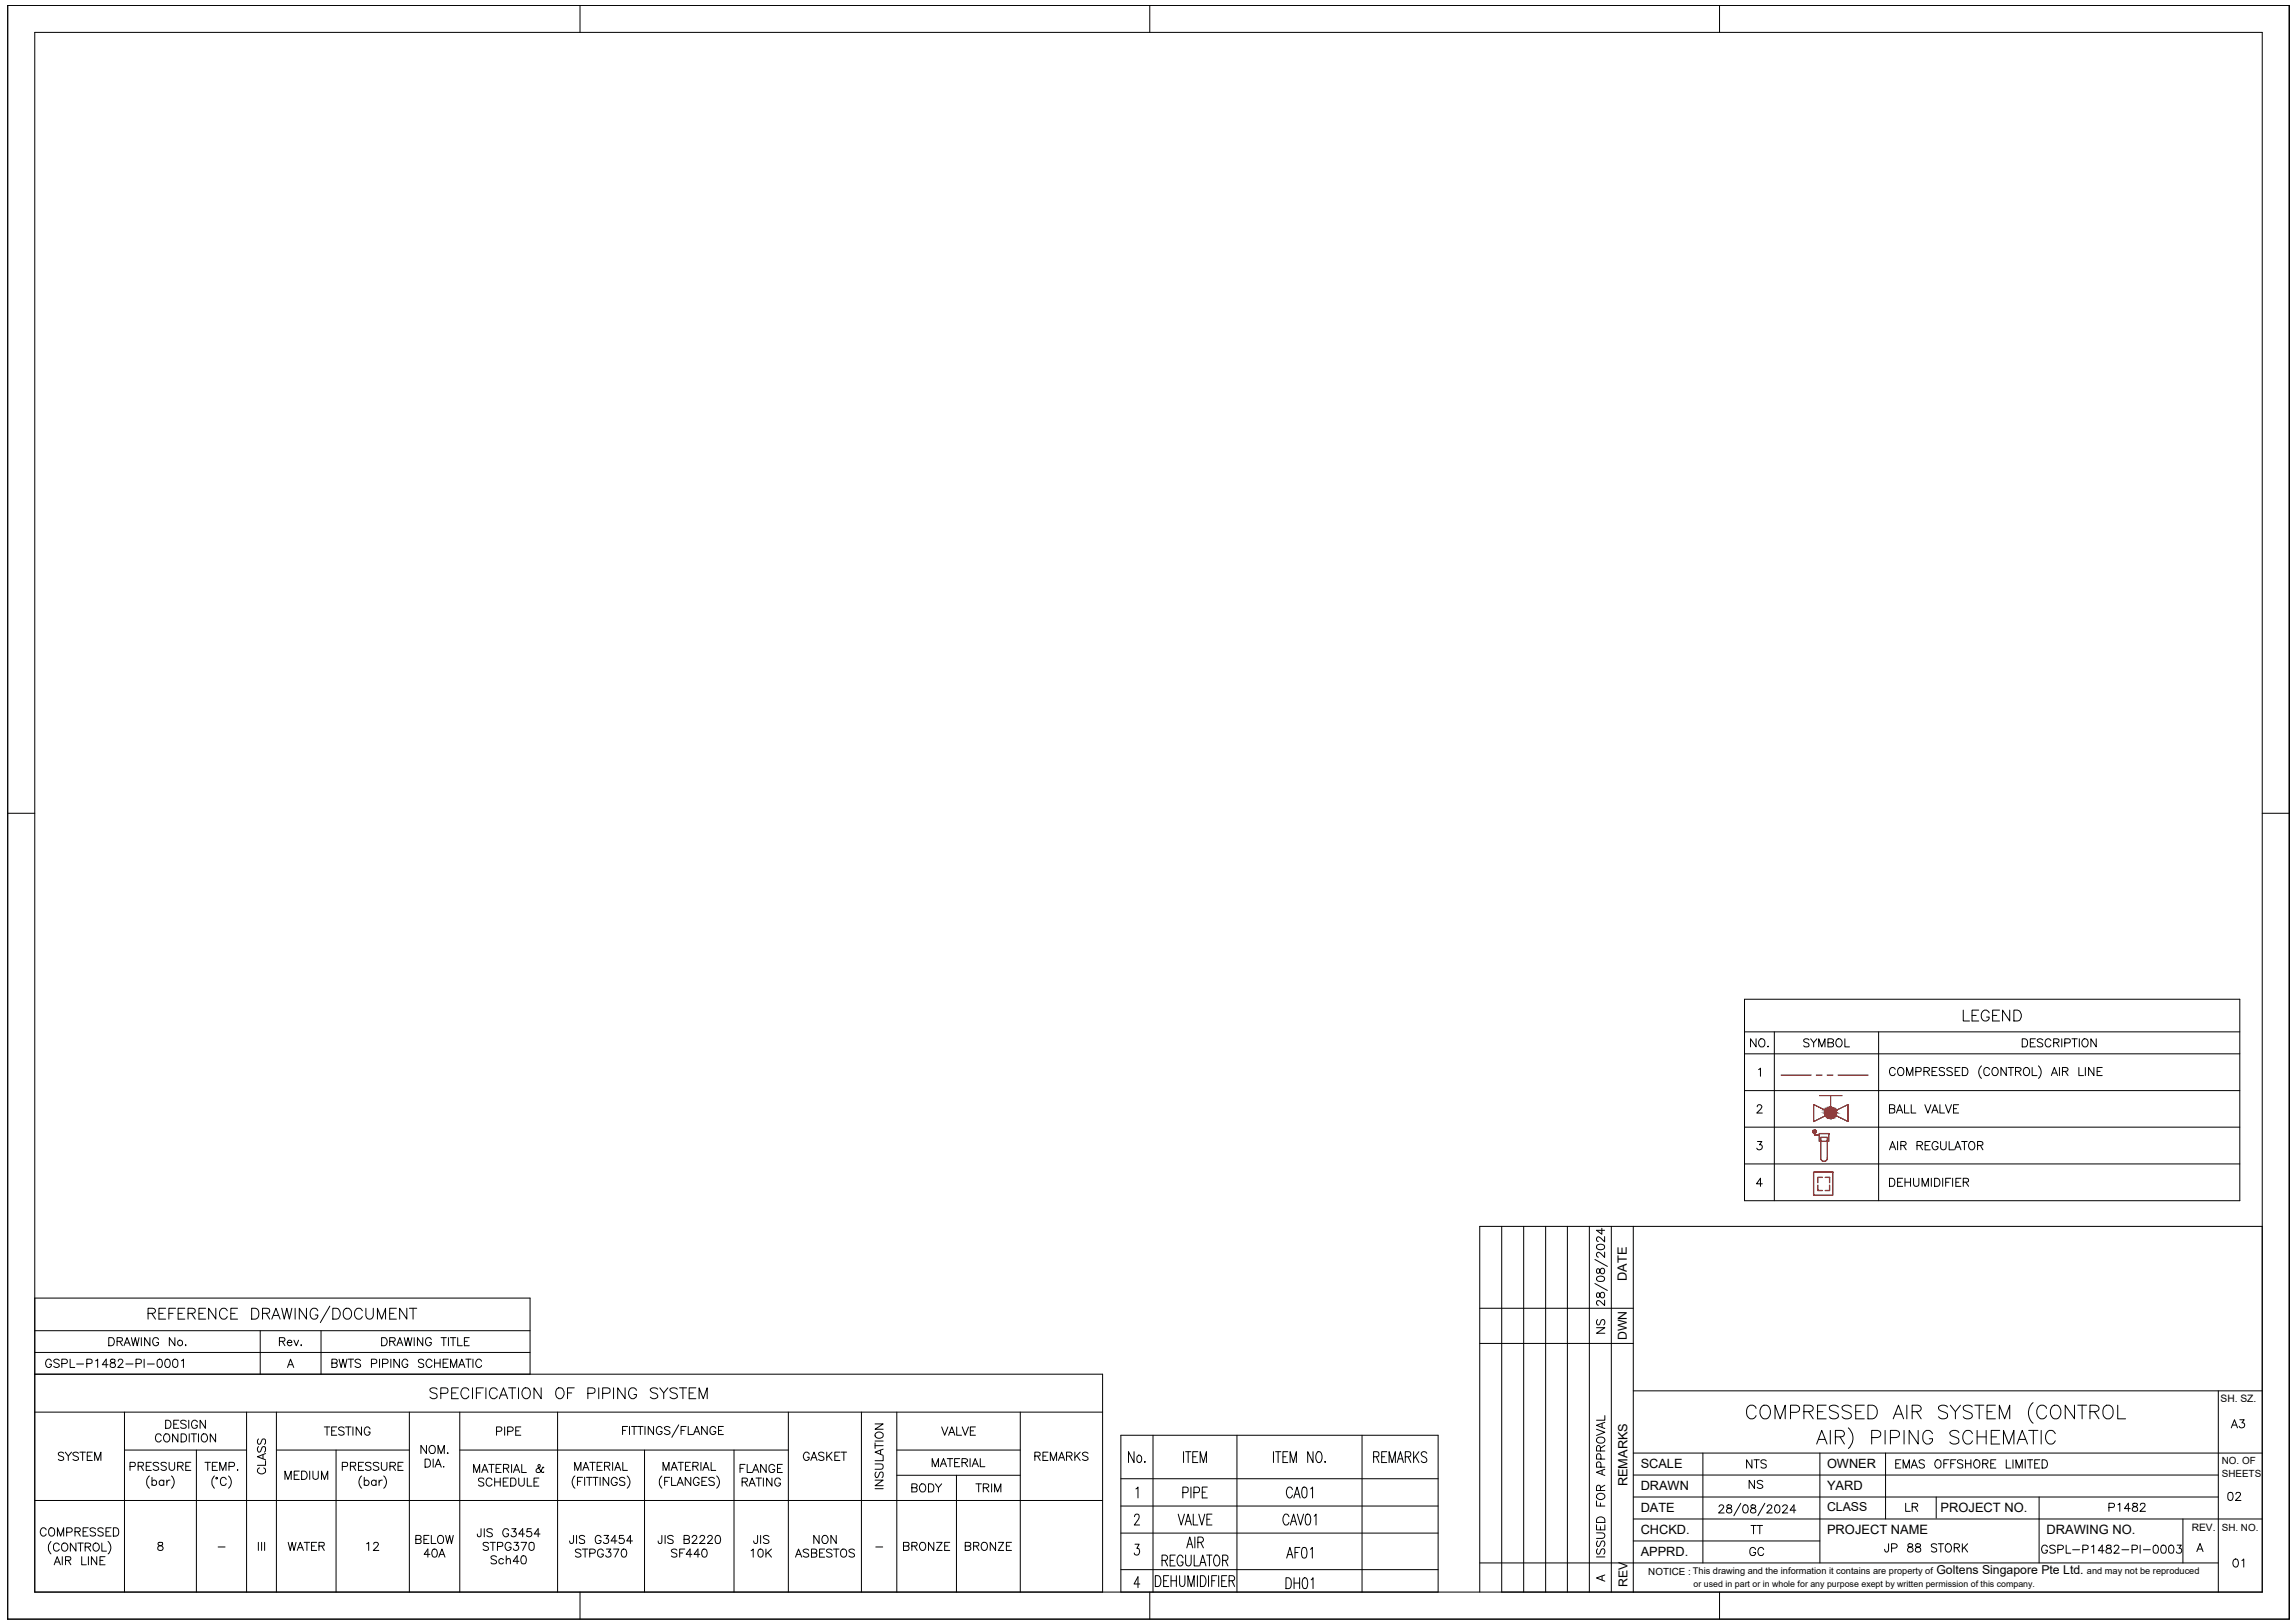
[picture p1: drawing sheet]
<svg xmlns="http://www.w3.org/2000/svg" width="420mm" height="297mm" viewBox="0 0 420 297" stroke-linecap="round" stroke-linejoin="round" font-family="sans-serif">
<defs><g id="words">
<text font-size="4.4" x="392.6" y="289.6" transform="rotate(-90 392.6 289.6)">SYSTEM</text>
<g font-size="2.4">
<text x="334.5" y="272.7">YARD</text>
<text x="334.5" y="280.8">PROJECT NAME</text>
<text x="355.3" y="276.6">PROJECT NO.</text>
<text x="374.7" y="280.8">DRAWING NO.</text>
</g>
<g font-size="2.3">
<text x="297.8" y="234.4" transform="rotate(-90 297.8 234.4)">DATE</text>
<text x="300.4" y="268.6">SCALE</text>
<text x="334.5" y="268.6">OWNER</text>
<text x="298" y="272" transform="rotate(-90 298 272)">REMARKS</text>
<text x="300.4" y="272.6">DRAWN</text>
<text x="300.4" y="280.7">CHCKD.</text>
<text x="300.4" y="276.6">DATE</text>
<text x="300.4" y="284.7">APPRD.</text>
</g>
<g font-size="2.2">
<text x="297.8" y="245.2" transform="rotate(-90 297.8 245.2)">DWN</text>
<text x="334.5" y="276.6">CLASS</text>
<text x="298" y="290.4" transform="rotate(-90 298 290.4)">REV</text>
<text x="354.5" y="288.1">Goltens Singapore Pte Ltd.</text>
</g>
<g font-size="1.9">
<text x="406.5" y="256.7">SH. SZ.</text>
<text x="401.2" y="280.2">REV.</text>
</g>
<g font-size="1.8">
<text x="406.8" y="268">NO. OF</text>
<text x="406.8" y="270.3">SHEETS</text>
<text x="406.8" y="280.1">SH. NO.</text>
<text x="301.8" y="288.2">NOTICE : This drawing and the information it contains are property of</text>
</g>
<text font-size="1.7" x="382.1" y="288.1">and may not be reproduced</text>
<text font-size="1.6" x="310.1" y="290.4">or used in part or in whole for any purpose exept by written permission of this company.</text>
</g></defs>
<!-- layer: TEXT -->
<g fill="none" stroke="#000" stroke-width=".18">
<path d="M292 234.9l2.3 1.3M292 230.5l2.3 1.3M292.4 236.7a.47 .47 0 0 0 .2 .7h.2l.1-.5a.45 .45 0 0 1 .6-.4 .45 .45 0 0 1 .3 .7l-.2 .2a.57 .57 0 0 1-.6 0 .57 .57 0 0 1-.2-.6l-.2-.2zM292.4 233.8a.93 .93 0 0 1 1.4 .2v.1a.85 .85 0 0 1-1.5 0zM292.4 232.3a.47 .47 0 0 0 .2 .7h.2l.1-.5a.45 .45 0 0 1 .6-.4 .45 .45 0 0 1 .3 .6l-.2 .3a.57 .57 0 0 1-.6 0 .57 .57 0 0 1-.2-.6l-.2-.2zM292.4 227.9a.93 .93 0 0 1 1.4 .2v.2a.85 .85 0 0 1-1.5 0zM293.3 224.8v1.1l-1-.7h1.5M293.8 238v.9l-1-.8h-.4l-.1 .5 .3 .3M293.8 229.2v.9l-.8-.7a.44 .44 0 0 0-.6-.1l-.1 .5 .3 .3M293.8 226.3v1l-.8-.7a.44 .44 0 0 0-.6-.2l-.1 .5 .1 .3h.2M292.3 243h1.5l-1.5 1h1.5M292.5 241.5a.54 .54 0 0 0-.2 .6 .54 .54 0 0 0 .4 .4l.2-.1 .2-.8 .5-.1a.63 .63 0 0 1 0 1"/>
<path d="M293.8 259.1v.8h-1.5M321.5 257.8a.89 .89 0 0 0-1-.6 .89 .89 0 0 0-.7 .9 1.15 1.15 0 0 0 1.1 1.6l.6-.6M322.5 257.5a.92 .92 0 0 1 1-.3 .92 .92 0 0 1 .6 .9 1.19 1.19 0 0 1-1.2 1.6 1.45 1.45 0 0 1-.4-2.2zM325 259.7v-2.5l.9 2.5 .9-2.5v2.5M327.8 258.5h1.1a.66 .66 0 0 0 .6-.7 .66 .66 0 0 0-.6-.6h-1.1v2.5M330.3 258.4h1.1a.65 .65 0 0 0 .5-.8l-.2-.3-.3-.1h-1.1v2.5M331.1 258.4l.8 1.3M332.8 258.4h.9M334.3 257.2h-1.5v2.5h1.5M336.6 257.5a1.12 1.12 0 0 0-1.7 0 .55 .55 0 0 0 .5 .7 1.35 1.35 0 0 1 1.2 .8v.3a1.04 1.04 0 0 1-1.7 0M338.9 257.5a1.16 1.16 0 0 0-1.7 0 .6 .6 0 0 0 .5 .7 1.35 1.35 0 0 1 1.2 .8v.3a1.08 1.08 0 0 1-1.7 0M339.7 258.4h1"/>
<path d="M341.3 257.2h-1.6v2.5h1.6M342 257.2h.8a1.32 1.32 0 0 1 .9 1.2 1.32 1.32 0 0 1-.9 1.3h-.8zM346.6 259.7l1-2.5 .9 2.5M347 258.8h1.2M349.1 257.2v2.5M350.1 258.4h1a.65 .65 0 0 0 .6-.8l-.2-.3-.4-.1h-1v2.5M350.9 258.4l.8 1.3M356.5 257.5a1.12 1.12 0 0 0-1.6 0 .62 .62 0 0 0 .5 .7l.9 .4a.59 .59 0 0 1 0 .9 1.11 1.11 0 0 1-1.4-.2M357.1 257.2l.9 1.2v1.3M358.9 257.2l-.9 1.2M361.1 257.5a1.12 1.12 0 0 0-1.7 0 .55 .55 0 0 0 .5 .7 1.35 1.35 0 0 1 1.2 .8v.3a1.04 1.04 0 0 1-1.7 0M361.5 257.2h1.7"/>
<path d="M362.3 257.2v2.5M363.8 258.4h.9M365.3 257.2h-1.5v2.5h1.5M366 259.7v-2.5l1 2.5 .9-2.5v2.5M372.2 256.7a2.5 2.5 0 0 0 0 3.8M374.7 257.8a.91 .91 0 0 0-1.1-.6 .91 .91 0 0 0-.7 .9 1.19 1.19 0 0 0 1.2 1.6l.6-.6M375.6 257.5a.92 .92 0 0 1 1.1-.3 .92 .92 0 0 1 .6 .9 1.19 1.19 0 0 1-1.2 1.6 1.45 1.45 0 0 1-.5-2.2zM379.8 257.2v2.5l-1.7-2.5v2.5M380.4 257.2h1.6M381.2 257.2v2.5M382.6 258.4h1.1a.65 .65 0 0 0 .6-.8l-.3-.3-.3-.1h-1.1v2.5M383.4 258.4l.9 1.3"/>
<path d="M385.2 257.5l.5-.3a1.27 1.27 0 0 1 1.2 .7 1.27 1.27 0 0 1-.3 1.4l-.4 .4a1.29 1.29 0 0 1-1.2-.8 1.29 1.29 0 0 1 .2-1.4zM387.7 257.2v2.5h1.4M410.1 259.8h.8l-.5 .6a.47 .47 0 0 1 .6 .4 .47 .47 0 0 1-.5 .5 .42 .42 0 0 1-.6-.3M292.3 279.1v.9h1.5v-.9M292.3 274.7v.9h1.5M292.3 261.6l1.5 .5-1.5 .6M292.4 277.9a.84 .84 0 0 1 1.4 .2v.5h-1.5zM292.4 263.3a.82 .82 0 0 1 .8-.3 .82 .82 0 0 1 .6 .7 .81 .81 0 0 1-.8 .4 .81 .81 0 0 1-.7-.7zM292.5 273.4a.82 .82 0 0 1 1.3 .6 .8 .8 0 0 1-.9 .5 .8 .8 0 0 1-.6-.8zM293 272.8l-.1-.9h-.4l-.2 .3v.6h1.5M293 265.6l-.1-.9-.3-.2-.3 .4v.7h1.5M293 275.1v.5"/>
<path d="M293 279.4v.6M293.1 268.5l-.1-.8-.2-.2-.4 .2-.1 .8h1.5M293.1 267l-.1-.8-.2-.1h-.3l-.2 .3v.6h1.5M293.3 260.5v.7M293.3 269.1v.7M293.8 268.9l-1.5 .6 1.5 .5M293.8 260.3l-1.5 .6 1.5 .6M293.8 271.8l-.8 .5M293.8 264.5l-.8 .5M314.7 275.8a.43 .43 0 0 1 .4-.4 .43 .43 0 0 1 .5 .3l-.2 .5-.8 .7h1.1M316.2 275.5v.4l.4 .2a.43 .43 0 0 1 .5 .3 .43 .43 0 0 1-.4 .5h-.3a.43 .43 0 0 1-.3-.5 .43 .43 0 0 1 .4-.3l.4-.2 .1-.3a.58 .58 0 0 0-.8-.1zM318.7 275.1l-1.3 2.3"/>
<path d="M319.2 275.5a.47 .47 0 0 1 .8 .2 .69 .69 0 0 1 0 .8 .69 .69 0 0 1-.8 .3 1.1 1.1 0 0 1 0-1.3zM320.6 279.2h.9M320.6 275.5v.4l.4 .2a.43 .43 0 0 1 .5 .3 .43 .43 0 0 1-.4 .5h-.3a.43 .43 0 0 1-.3-.5 .43 .43 0 0 1 .4-.3l.4-.2 .1-.3a.58 .58 0 0 0-.8-.1zM320.7 267.2v1.5l-.9-1.5v1.5M321 279.2v1.5M321.1 267.2h1M321.2 270.9v1.5l-1-1.5v1.5M321.6 267.2v1.5M321.7 279.2h1M322.2 279.2v1.5M322.7 271.1a.59 .59 0 0 0-1 .2l.1 .2 .6 .2 .3 .3a.57 .57 0 0 1-.4 .4 .57 .57 0 0 1-.6-.2M323.1 275.1l-1.3 2.3"/>
<path d="M323.4 267.4a.54 .54 0 0 0-.6-.3 .54 .54 0 0 0-.4 .4l.1 .3 .7 .2 .2 .5a.63 .63 0 0 1-1 0M323.5 275.8l.2-.3 .4-.1 .2 .1 .1 .3-1 1.1h1.1M325.1 275.5a.48 .48 0 0 1 .7 .2l.1 .4a.61 .61 0 0 1-.6 .8 .93 .93 0 0 1-.2-1.4zM326.4 275.8l.3-.4 .5 .1v.5l-.9 .9h1M328.8 276.4h-1.1l.7-1v1.5M332.6 264.3l.9-2.5 1 2.5M332.9 263.4h1.2M335.1 261.8v2.5M336 263h1.1l.4-.2a.59 .59 0 0 0 0-.9l-.4-.1h-1.1v2.5M336.9 263l.8 1.3M338.4 261.3a2.5 2.5 0 0 1 0 3.8M342.7 263.1h1a.66 .66 0 0 0 .6-.7 .66 .66 0 0 0-.6-.6h-1v2.5"/>
<path d="M345.1 261.8v2.5M346.1 263.1h1a.66 .66 0 0 0 .7-.7 .66 .66 0 0 0-.7-.6h-1v2.5M347.1 267.9h.5M348 267.2h-.9v1.5h.9M348.4 268.7v-1.5l.6 1.5 .6-1.5v1.5M348.6 261.8v2.5M348.9 275.1v1.5h.8M349.9 268.7l.5-1.5 .6 1.5M350.1 275.8h.8l.2-.4-.2-.2-.8-.1v1.5M350.1 268.2h.7M350.6 275.8l.5 .8M351.2 261.8v2.5l-1.7-2.5v2.5"/>
<path d="M352.3 267.4a.54 .54 0 0 0-.5-.3 .54 .54 0 0 0-.5 .4l.2 .3 .7 .2 .1 .5a.63 .63 0 0 1-1 0M353.8 262.4a.92 .92 0 0 0-1.1-.6 .92 .92 0 0 0-.7 1 1.07 1.07 0 0 0 .2 1.1 1.07 1.07 0 0 0 1.2 .3l.4-.5v-.4h-.6M354.4 267.4a.61 .61 0 0 1 .8-.1 .61 .61 0 0 1 .2 .8 .57 .57 0 0 1-.6 .6 .57 .57 0 0 1-.6-.6zM355.9 267.9h.5M356.8 267.2h-.9v1.5M357.1 267.9h.6M358.1 267.2h-1v1.5M358.6 262.2a.92 .92 0 0 0-.9-.4 .92 .92 0 0 0-.7 .6l.2 .4 1.2 .4a.59 .59 0 0 1 0 1 1.11 1.11 0 0 1-1.4-.3M359.3 267.4a.54 .54 0 0 0-.5-.3 .54 .54 0 0 0-.4 .4l.1 .3 .7 .2 .1 .5a.63 .63 0 0 1-.9 0M359.8 267.9h1M359.8 267.2v1.5M360.8 267.2v1.5"/>
<path d="M361.1 262.4a.92 .92 0 0 0-1-.6 .92 .92 0 0 0-.8 1 1.18 1.18 0 0 0 1.2 1.5l.6-.6M361.5 267.4a.61 .61 0 0 1 .8-.1 .61 .61 0 0 1 .2 .8 .57 .57 0 0 1-.6 .6 .57 .57 0 0 1-.6-.6zM362 261.8v2.5M362 263h1.6M363 267.9l.9-.1v-.5l-.3-.1h-.6v1.5M363.5 267.9l.5 .8M363.6 261.8v2.5M364.5 267.9h.5M364.5 263h1M365.4 267.2h-.9v1.5h.9M366.1 261.8h-1.6v2.5h1.6M366.8 264.3v-2.5l1 2.5 .9-2.5v2.5"/>
<path d="M367.3 267.2v1.5h.8M368.5 267.2v1.5M369.1 268.7v-1.5l.6 1.5 .5-1.5v1.5M369.3 264.3l.9-2.5 1 2.5M369.6 263.4h1.2M370.8 267.2v1.5M371.2 267.2h.9M371.4 261.8h1.7M371.7 267.2v1.5M372.3 261.8v2.5M372.5 267.9h.6M373.4 267.2h-.9v1.5h.9"/>
<path d="M373.7 261.8v2.5M373.9 267.2a.79 .79 0 0 1 1 .7 .79 .79 0 0 1-1 .8zM376.3 262.4a.92 .92 0 0 0-1.1-.6 .92 .92 0 0 0-.7 1 1.18 1.18 0 0 0 1.2 1.5l.6-.6M386.1 275.9h.6a.38 .38 0 0 0 .4-.4 .38 .38 0 0 0-.4-.4h-.6v1.5M387.7 275.4l.4-.3v1.5M390 276.1h-1.1l.8-1v1.5M390.5 275.2v.4l.4 .2a.43 .43 0 0 1 .5 .3 .43 .43 0 0 1-.4 .5h-.3a.43 .43 0 0 1-.3-.5 .43 .43 0 0 1 .4-.3l.4-.2 .1-.3a.64 .64 0 0 0-.8-.1zM391.9 275.5l.1-.3 .1-.1 .5 .1 .1 .2v.3l-.9 .9h1M408.1 273.2a.51 .51 0 0 1 .6 .2 .7 .7 0 0 1 .1 .8 .7 .7 0 0 1-.7 .3l-.2-.5v-.6zM408.5 261.3l.6-1.5 .5 1.5M408.7 260.8h.7M409.3 273.5a.44 .44 0 0 1 .4-.4 .44 .44 0 0 1 .5 .3l-.2 .5-.7 .7h1"/>
<path d="M292.3 280.5h1a.51 .51 0 0 1 .5 .6 .51 .51 0 0 1-.5 .5h-1M292.3 284.9h1.5M292.5 283.5a.54 .54 0 0 0-.2 .5 .54 .54 0 0 0 .4 .4l.2-.1 .2-.7 .5-.1a.63 .63 0 0 1 0 .9M292.5 282a.58 .58 0 0 0-.2 .6 .58 .58 0 0 0 .4 .4l.6-1a.56 .56 0 0 1 .5 .4 .56 .56 0 0 1-.2 .6M293.3 288.5v.7M293.8 288.2l-1.5 .6 1.5 .6M321.4 283.6a.54 .54 0 0 0-.6-.4 .54 .54 0 0 0-.4 .6v.3a.53 .53 0 0 0 .5 .6 .53 .53 0 0 0 .5-.6h-.4M322.9 283.6a.54 .54 0 0 0-.6-.4 .54 .54 0 0 0-.5 .6v.3a.55 .55 0 0 0 .5 .6 .55 .55 0 0 0 .6-.3M345.8 282.5v1.2l-.2 .3h-.4l-.2-.5M346.3 283.3h.8l.2-.5-.4-.3h-.6v1.6M349.3 282.6v.4l.2 .1a.53 .53 0 0 1 .6 .2 .53 .53 0 0 1 .1 .6 .53 .53 0 0 1-.6 .1 .53 .53 0 0 1-.4-.5 .84 .84 0 0 1 .9-.5l.1-.3a.58 .58 0 0 0-.9-.1zM350.8 282.6a.3 .3 0 0 0 .1 .5 .53 .53 0 0 1 .7 .2 .53 .53 0 0 1-.1 .7 .56 .56 0 0 1-.8-.2 .74 .74 0 0 1 .8-.8l.1-.3a.58 .58 0 0 0-.8-.1z"/>
<path d="M354.6 282.7a.54 .54 0 0 0-.6-.2 .54 .54 0 0 0-.4 .4l.1 .2 .7 .3 .2 .4a.63 .63 0 0 1-1 0M354.9 282.5h.9M355.3 282.5v1.6M356.2 282.7a.69 .69 0 0 1 1 .2 .69 .69 0 0 1-.1 .9 .61 .61 0 0 1-.8 .1 .61 .61 0 0 1-.2-.8zM357.8 283.3l.8-.1 .1-.4-.3-.3h-.6v1.6M358.2 283.3l.5 .8M359.3 282.5v1.6M359.6 283.2l.6 .9M360.2 282.5l-.9 1M374.8 283.1a.55 .55 0 0 0-.6-.3 .55 .55 0 0 0-.4 .5v.4a.53 .53 0 0 0 .5 .6 .53 .53 0 0 0 .5-.6h-.3M376.3 283a.59 .59 0 0 0-1 .1l.1 .2 .7 .3 .2 .5a.69 .69 0 0 1-1 0M376.7 283.6l.9-.1a.36 .36 0 0 0 0-.6l-.9-.1v1.5"/>
<path d="M378.3 282.8v1.5h.8M379.4 283.6h1.3M381.3 283.6l.9-.1 .1-.2-.1-.4-.9-.1v1.5M382.9 283.1l.4-.3v1.5M385.2 283.8h-1.1l.8-1v1.5M385.7 282.9l-.1 .2 .2 .2a.57 .57 0 0 1 .6 .3 .57 .57 0 0 1 0 .6l-.5 .1a.4 .4 0 0 1-.4-.3 .4 .4 0 0 1 .3-.5l.6-.2 .1-.3-.3-.2zM387.1 283.1v-.2l.5-.1 .2 .1 .1 .3-.2 .4-.7 .7h1M394.4 282.9a.43 .43 0 0 1 .7 .2 .7 .7 0 0 1 .1 .8 .7 .7 0 0 1-.8 .3l-.2-.6v-.5zM395.8 282.9a.47 .47 0 0 1 .7 .2 .7 .7 0 0 1 .1 .8 .7 .7 0 0 1-.8 .3 1.18 1.18 0 0 1 0-1.3zM397.2 282.9a.43 .43 0 0 1 .7 .2 .7 .7 0 0 1 .1 .8 .7 .7 0 0 1-.8 .3l-.2-.6 .1-.5zM398.6 282.8h.7l-.4 .5a.51 .51 0 0 1 .4 .8 .51 .51 0 0 1-.9-.1M402.2 284l.6-1.5 .5 1.5"/>
<path d="M402.4 283.5h.7M409 285.4a.43 .43 0 0 1 .7 .2 .68 .68 0 0 1 .1 .8 .68 .68 0 0 1-.8 .3 .96 .96 0 0 1 0-1.3zM410.4 285.6l.4-.3v1.5"/>
</g>
<!-- layer: Template -->
<g fill="none" stroke="#000" stroke-width=".18">
<path d="M1.4 1h417.7v295.3h-417.7zM6.4 5.9h407.8v285.5h-407.8zM106.2 1v4.9M210.5 1v4.9M314.8 1v4.9M419.1 1h.1M419.1 1v295.3h-417.7M419.1 1h-417.7v295.3M1.4 148.8h5M414.2 148.8h4.9M319.4 182.9h90.7v36.9h-90.7zM319.4 188.8h90.7"/>
<path d="M319.4 192.9h90.7M319.4 199.6h90.7M321.5 190.1v1.5l-1-1.5v1.5M322 195.7l.3-.2v1.5M322.1 190.3l.2-.1a.55 .55 0 0 1 .8 .5v.4a.57 .57 0 0 1-.6 .5 .57 .57 0 0 1-.5-.5zM323.6 191.6h.1zM324.8 188.8v31M331.2 190.3a.55 .55 0 0 0-.5-.2 .55 .55 0 0 0-.5 .4l.1 .1 .8 .4 .1 .4a.63 .63 0 0 1-1 0M331.5 190.1l.5 .7v.8M332.6 190.1l-.6 .7M333 191.6v-1.5l.5 1.5 .6-1.5v1.5M334.7 190.8h.8l.2-.3-.1-.3-.9-.1v1.5h.6a.38 .38 0 0 0 .4-.4 .38 .38 0 0 0-.4-.4"/>
<path d="M336.2 190.3a.56 .56 0 0 1 .7-.2 .56 .56 0 0 1 .3 .6v.4a.57 .57 0 0 1-.5 .5 .57 .57 0 0 1-.6-.5zM337.7 190.1v1.5h.9M343.9 188.8v31M347 195.7a.55 .55 0 0 0-.6-.3 .55 .55 0 0 0-.5 .5v.4a.55 .55 0 0 0 .5 .6 .55 .55 0 0 0 .6-.4M347.5 195.6a.56 .56 0 0 1 .7-.2 .56 .56 0 0 1 .3 .5v.4a.57 .57 0 0 1-.5 .6 .57 .57 0 0 1-.6-.6zM349.1 196.9v-1.5l.5 1.5 .6-1.5v1.5M350.7 196.1h.9l.1-.2v-.4l-1-.1v1.5M352.2 196.1l.9-.1 .1-.2v-.3l-1-.1v1.5M352.7 196.1l.5 .8M353.7 196.1h.6M354.6 195.4h-.9v1.5h.9M356 195.6a.55 .55 0 0 0-.5-.3 .55 .55 0 0 0-.5 .4l.1 .2 .8 .3 .1 .4a.63 .63 0 0 1-1 0"/>
<path d="M357.4 195.6a.59 .59 0 0 0-1 .1l1 .7-.1 .4-.5 .1-.4-.3M357.9 196.1h.6M358.8 195.4h-.9v1.5h.9M359.3 195.4h.5a.78 .78 0 0 1 .5 .7 .78 .78 0 0 1-.5 .8h-.5zM359.4 184.9v2h1.2M361 185.8h.8M362.3 184.9h-1.3v2h1.3M362.8 195.1a1.53 1.53 0 0 0 0 2.3M364.2 185.4a.74 .74 0 0 0-.9-.5 .74 .74 0 0 0-.6 .7 .91 .91 0 0 0 1 1.3 .6 .6 0 0 0 .5-.8h-.5M364.3 195.7a.55 .55 0 0 0-.7-.3 .55 .55 0 0 0-.4 .5v.4a.55 .55 0 0 0 .4 .6 .55 .55 0 0 0 .7-.4M364.8 195.6a.56 .56 0 0 1 .6-.2 .56 .56 0 0 1 .4 .5v.4a.57 .57 0 0 1-.6 .6 .57 .57 0 0 1-.5-.6zM364.8 185.8h.8"/>
<path d="M366.1 184.9h-1.3v2h1.3M367.3 195.4v1.5l-1-1.5v1.5M367.6 195.4h1.1M367.9 184.9v2l-1.3-2v2M368.1 195.4v1.5M368.7 184.9h.7a1.06 1.06 0 0 1 .7 1 1.06 1.06 0 0 1-.7 1h-.7zM369 196.1l.8-.1 .2-.2-.1-.3-.9-.1v1.5M369.5 196.1l.5 .8M370.2 190.1h.5a.81 .81 0 0 1 .5 .8 .81 .81 0 0 1-.5 .7h-.5zM370.6 195.6a.56 .56 0 0 1 .6-.2 .56 .56 0 0 1 .4 .5v.4a.57 .57 0 0 1-.6 .6 .57 .57 0 0 1-.6-.6zM371.7 190.8h.6M372 195.4v1.5h.9"/>
<path d="M372.6 190.1h-.9v1.5h.9M373.2 195.1a1.53 1.53 0 0 1 0 2.3M374 190.3a.59 .59 0 0 0-1 .2l1 .7-.2 .4h-.7l-.1-.2M375.5 190.5a.55 .55 0 0 0-.7-.4 .55 .55 0 0 0-.4 .6v.4a.55 .55 0 0 0 .4 .5 .55 .55 0 0 0 .7-.3M375.6 196.9l.5-1.5 .6 1.5M375.8 196.4h.7M376 190.8h.8l.1-.6-.9-.1v1.5M376.5 190.8l.5 .8M377 195.4v1.5M377.5 190.1v1.5M377.6 196.1l.9-.1 .1-.2-.1-.3-.9-.1v1.5M378 190.9l.9-.1 .1-.2a.39 .39 0 0 0-.3-.5h-.7v1.5"/>
<path d="M378.1 196.1l.5 .8M379.3 190.1h1M379.8 190.1v1.5M380.6 195.4v1.5h.8M380.7 190.1v1.5M381.3 190.3l.1-.1a.57 .57 0 0 1 .9 .5v.4a.57 .57 0 0 1-.6 .5 .57 .57 0 0 1-.6-.5zM381.8 195.4v1.5M383.3 195.4v1.5l-.9-1.5v1.5M383.8 190.1v1.5l-1-1.5v1.5M383.9 196.1h.6M384.9 195.4h-1v1.5h1M319.4 206.3h90.7"/>
<path d="M319.4 213h90.7M321.7 202.6l.3-.4h.3l.2 .2a.44 .44 0 0 1-.2 .6l-.7 .7h1M321.7 208.9h.9l-.5 .6h.2a.52 .52 0 0 1 .1 .9 .52 .52 0 0 1-.8-.3M322.6 216.7h-1l.7-1.1v1.5M345.9 202.9h.9l.1-.5-.3-.2h-.7v1.5h.7l.3-.2v-.4l-.3-.2M345.9 210.4l.6-1.5 .6 1.5M345.9 215.6h.5a.81 .81 0 0 1 .5 .8 .81 .81 0 0 1-.5 .7h-.5zM346.1 209.9h.8M347.2 203.7l.6-1.5 .5 1.5M347.4 203.2h.7M347.4 208.9v1.5M347.4 216.4h.6"/>
<path d="M348 209.6h.8l.2-.4-.4-.3h-.6v1.5M348.3 215.6h-.9v1.5h.9M348.5 209.6l.5 .8M348.7 202.2v1.5h.8M348.8 216.4h1M348.8 215.6v1.5M349.8 215.6v1.5M349.9 202.2v1.5h.8M350.3 215.6v1.1a.49 .49 0 0 0 .5 .4 .49 .49 0 0 0 .5-.4v-1.1M351 209.6h.8l.2-.4-.4-.3h-.6v1.5M351.5 209.6l.5 .8M351.9 217.1v-1.5l.5 1.5 .6-1.5v1.5"/>
<path d="M352.4 202.2l.5 1.5 .6-1.5M352.4 209.6h.6M353.4 208.9h-1v1.5h1M353.6 215.6v1.5M353.7 203.7l.5-1.5 .6 1.5M353.9 203.2h.7M354.2 215.6a.81 .81 0 0 1 .9 .5 .81 .81 0 0 1-.2 1h-.7zM354.8 209.3a.56 .56 0 0 0-.6-.4 .56 .56 0 0 0-.5 .6 .62 .62 0 0 0 .3 .8 .62 .62 0 0 0 .8-.2v-.3h-.4M355.1 202.2v1.5h.9M355.3 208.9v1.1a.51 .51 0 0 0 .5 .4 .51 .51 0 0 0 .5-.4v-1.1M355.7 215.6v1.5M356.2 202.2l.5 1.5 .6-1.5"/>
<path d="M356.2 216.4h.6M356.8 208.9v1.5h.9M357.1 215.6h-.9v1.5M357.5 215.6v1.5M357.6 202.9h.6M357.9 210.4l.5-1.5 .6 1.5M358.1 209.9h.7M358.1 216.4h.5M358.6 202.2h-1v1.5h1M359 215.6h-.9v1.5h.9M359.1 208.9h1M359.4 216.4l1-.2v-.4l-.3-.2h-.7v1.5"/>
<path d="M359.6 208.9v1.5M359.9 216.4l.5 .7M360.7 209a.67 .67 0 0 1 .8 .2 .67 .67 0 0 1 0 .9 .5 .5 0 0 1-.8 .3l-.3-.6v-.3zM362 209.6l1-.1v-.4l-.3-.2h-.7v1.5M362.6 209.6l.4 .8M30.3 239.4h-1.2v2h1.2M32.1 239.4h-1.2v2M33.8 239.4h-1.2v2h1.2M37.6 239.4h-1.2v2h1.2M39.5 239.4v2l-1.3-2v2M41.6 239.9a.74 .74 0 0 0-.8-.5 .74 .74 0 0 0-.6 .8 .9 .9 0 0 0 .2 .9 .9 .9 0 0 0 .9 .2l.3-.3M43.5 239.4h-1.2v2h1.2"/>
<path d="M46.1 239.4h.7a1.08 1.08 0 0 1 .6 1 1.08 1.08 0 0 1-.6 1h-.7zM51.6 239.4l.4 2 .5-2 .5 2 .4-2M54 239.4v2M56.1 239.4v2l-1.3-2v2M58.2 239.9a.72 .72 0 0 0-.8-.5 .72 .72 0 0 0-.6 .8 .88 .88 0 0 0 .2 1 .88 .88 0 0 0 .9 .1l.3-.3v-.3h-.5M60.4 239.1l-1.8 3M60.9 239.4h.7a1.06 1.06 0 0 1 .7 1 1.06 1.06 0 0 1-.7 1h-.7zM63.2 239.5a.95 .95 0 0 1 1.1 .5 .95 .95 0 0 1-.2 1.1 .72 .72 0 0 1-.8 .3 .72 .72 0 0 1-.5-.7 1.15 1.15 0 0 1 .4-1.2zM66.4 239.9a.74 .74 0 0 0-.9-.5 .74 .74 0 0 0-.6 .8 .9 .9 0 0 0 .2 .9 .9 .9 0 0 0 1 .2l.3-.3M67 239.4v1.4a.68 .68 0 0 0 .7 .6 .68 .68 0 0 0 .6-.6v-1.4M72.6 239.4h-1.3v2h1.3M74.5 239.4v2l-1.3-2v2"/>
<path d="M74.9 239.4h1.4M75.6 239.4v2M270.9 239.4h28.1M274.9 224.5v66.9M278.9 224.5v66.9M283 224.5v66.9M286.9 224.5v66.9M291 224.5v66.9M295 224.5v66.9M299 224.5v66.9M414.2 224.5h-143.3v66.9M6.4 251.5h195.5v39.9"/>
<path d="M6.4 258.4h195.5M9.4 249.1a.5 .5 0 0 0-.7-.3 .8 .8 0 0 0-.3 .9 .8 .8 0 0 0 .7 .6l.3-.4v-.2h-.3M10.9 249a.56 .56 0 0 0-.6-.3 .56 .56 0 0 0-.5 .4l1.1 .8a.57 .57 0 0 1-.5 .4 .57 .57 0 0 1-.6-.2M11.3 249.6h.7a.41 .41 0 0 0 .3-.4 .41 .41 0 0 0-.3-.4h-.7v1.5M12.8 248.8v1.5h.9M14 249.6h1.3M15.9 249.6l.9-.2v-.5l-.3-.1h-.6v1.5M17.5 249l.4-.2v1.5M19.8 249.8h-1.1l.7-1v1.5M19.9 244.8h.5a.78 .78 0 0 1 .6 .8 .78 .78 0 0 1-.6 .7h-.5zM20.3 248.8l-.1 .3 .2 .2a.55 .55 0 0 1 .6 .3 .55 .55 0 0 1 0 .6 .56 .56 0 0 1-.8-.2 .55 .55 0 0 1 .6-.7l.3-.2-.1-.3zM21.4 245.5l.9-.1 .1-.5-1-.1v1.5"/>
<path d="M21.6 249.1l.3-.3h.3l.2 .1a.44 .44 0 0 1-.1 .7l-.7 .7h1M21.9 245.5l.5 .8M22.7 246.3l.6-1.5 .5 1.5M22.8 258.4v33M22.9 245.8h.7M23 249.6h1.4M24.1 244.8l.3 1.5 .4-1.5 .3 1.5 .4-1.5M24.9 249.6l.9-.2v-.5l-.3-.1h-.6v1.5M25.9 244.8v1.5M26.4 248.8v1.5M27 249.6h1.3M27.1 240.4l1.2-.1 .2-.5-.2-.3-.3-.1h-.9v2"/>
<path d="M27.4 244.8v1.5l-.9-1.5v1.5M27.8 240.4l.7 1M29 248.8a.43 .43 0 0 1 .6 .2 .7 .7 0 0 1 .1 .9 .7 .7 0 0 1-.7 .3l-.2-.6v-.6zM29 245.2a.55 .55 0 0 0-.6-.4 .55 .55 0 0 0-.4 .6 .63 .63 0 0 0 .2 .8 .63 .63 0 0 0 .8-.1v-.4h-.3M29.1 240.4h.8M30.3 259.9a.81 .81 0 0 1 1 .5 .81 .81 0 0 1-.3 1h-.7zM30.4 248.8a.47 .47 0 0 1 .7 .2 .7 .7 0 0 1 .1 .9 .7 .7 0 0 1-.8 .3 1.16 1.16 0 0 1 0-1.4zM30.9 240.4h.8M31.8 248.8a.48 .48 0 0 1 .7 .2l.1 .4a.61 .61 0 0 1-.6 .9 .97 .97 0 0 1-.2-1.5zM32 244.8v1.5l-1-1.5v1.5M32.6 240.4h.8M32.7 259.9h-.9v1.5h.9"/>
<path d="M33.2 249l.4-.2v1.5M33.9 246.2h.2zM34.4 240.4l1.1-.1a.44 .44 0 0 0 0-.8l-1.1-.1v2M34.6 259.9v1.5M35.1 240.4l.6 1M36.4 240.4h.8M37.6 259.9v1.5l-1-1.5v1.5M42.3 240.4h.7M45.1 258.4v33M48.1 240.4l1.1-.1 .2-.3-.1-.4-.4-.2h-.8v2M48.7 240.4l.7 1M49.8 241.4l.7-2 .8 2"/>
<path d="M50.1 240.7h.9M50.6 258.4v33M51.2 245.5l.8-.1 .2-.3-.2-.2-.8-.1v1.5M51.7 245.5l.5 .8M52.6 245.7h.8a.46 .46 0 0 0-.6-.4 .46 .46 0 0 0-.1 .8 .43 .43 0 0 0 .7 0M52.6 250.3l.6-1.5 .6 1.5M52.8 249.8h.8M53.8 245.3l.4 1 .5-1M55.1 246.1v.2zM60.8 249.5l.8-.1 .1-.4-.3-.2h-.6v1.5l.8-.1 .1-.4-.3-.3M62.1 248.8l.4 1.5 .3-1.5 .4 1.5 .3-1.5M63.7 248.8h1"/>
<path d="M64.2 248.8v1.5M66 249a.56 .56 0 0 0-.5-.3 .56 .56 0 0 0-.5 .4l1 .8a.57 .57 0 0 1-.4 .4 .57 .57 0 0 1-.6-.2M68 249.6l.9-.2v-.5l-.3-.1h-.6v1.5M69.1 241.4v-2l.8 2 .7-2v2M69.5 248.8v1.5M69.9 244.8h.5a.78 .78 0 0 1 .5 .8 .78 .78 0 0 1-.5 .7h-.5zM70 249.6l.9-.1 .1-.2-.1-.5h-.9v1.5M71.3 245.5l.9-.1 .2-.3-.2-.2-.9-.1v1.5M71.3 240.4h.8M71.6 248.8v1.5M71.9 245.5l.5 .8M72.7 246.3l.5-1.5 .6 1.5"/>
<path d="M72.9 245.8h.6M73.1 248.8v1.5l-1-1.5v1.5M74 244.8l.4 1.5 .3-1.5 .4 1.5 .3-1.5M74.6 249.1a.5 .5 0 0 0-.7-.3 .8 .8 0 0 0-.3 .9 .8 .8 0 0 0 .7 .6 .46 .46 0 0 0 .3-.6h-.3M74.9 258.4v33M75.8 244.8v1.5M77.4 244.8v1.5l-1-1.5v1.5M77.6 249a.52 .52 0 0 0-.6-.3 .52 .52 0 0 0-.4 .4l.2 .3 .7 .3 .1 .4a.63 .63 0 0 1-1 0M79 245.2a.55 .55 0 0 0-.7-.4 .55 .55 0 0 0-.4 .6 .61 .61 0 0 0 .2 .7 .61 .61 0 0 0 .8 0l.1-.4h-.4M79.1 249.1a.56 .56 0 0 0-.7-.4 .56 .56 0 0 0-.4 .6 .62 .62 0 0 0 .3 .9 .62 .62 0 0 0 .8-.3M79.6 248.8v1.5M79.6 249.5h1"/>
<path d="M80 254.3a.92 .92 0 0 0-1.3 0l.1 .3 .8 .4a.49 .49 0 0 1 .3 .9 .85 .85 0 0 1-1.2-.2M80.6 248.8v1.5M80.7 255l1.1-.1a.53 .53 0 0 0 .2-.5 .53 .53 0 0 0-.5-.4h-.8v2M80.7 244.8h1M81.1 249.5h.6M81.3 244.8v1.5M82.1 248.8h-1v1.5h1M82.1 244.8v1.5M82.4 244.8h1.1M82.5 250.3v-1.5l.5 1.5 .6-1.5v1.5M82.7 254.9h.8M82.9 244.8v1.5"/>
<path d="M83.8 244.8v1.5h.8M83.9 254h-1.2v2h1.2M84 250.3l.6-1.5 .5 1.5M84.2 249.8h.7M84.2 258.4v33M85 245.5h.6M85.3 248.8h.9M85.7 248.8v1.5M85.8 254.5a.74 .74 0 0 0-.8-.5 .74 .74 0 0 0-.6 .7v.5a.74 .74 0 0 0 .6 .8 .74 .74 0 0 0 .8-.5M85.9 244.8h-.9v1.5h.9M86.5 254v2M86.6 248.8v1.5"/>
<path d="M87.2 254.9h.8M88.2 249.1a.5 .5 0 0 0-.8-.3 .8 .8 0 0 0-.3 .9 .8 .8 0 0 0 .7 .6l.4-.4M88.5 254h-1.3v2M89 254v2M91 254.5a.74 .74 0 0 0-.8-.5 .74 .74 0 0 0-.6 .7v.5a.74 .74 0 0 0 .6 .8 .74 .74 0 0 0 .8-.5M91.4 256l.8-2 .7 2M91.7 255.3h.9M93.1 254h1.3M93.8 254v2M94.9 254v2M95.9 254.1a.76 .76 0 0 1 1.2 .6 .92 .92 0 0 1-.9 1.3 1.15 1.15 0 0 1-.3-1.9zM99.1 254v2l-1.3-2v2"/>
<path d="M101.9 254.3a.77 .77 0 0 1 .8-.3 .77 .77 0 0 1 .6 .7v.5a.76 .76 0 0 1-.8 .8 .76 .76 0 0 1-.8-.8zM102.1 258.4v33M103.9 254.9h.8M105.1 254h-1.2v2M107.6 255h.9a.51 .51 0 0 0 .5-.5 .51 .51 0 0 0-.5-.5h-.9v2M109.6 254v2M110.3 255h.9a.51 .51 0 0 0 .5-.5 .51 .51 0 0 0-.5-.5h-.9v2M112.3 254v2M114.4 254v2l-1.3-2v2M116.5 254.5a.74 .74 0 0 0-.8-.5 .74 .74 0 0 0-.6 .7v.5a.74 .74 0 0 0 .6 .8 .74 .74 0 0 0 .8-.5v-.3h-.5M120.4 254.3a.99 .99 0 0 0-1.3 0v.2a1.4 1.4 0 0 0 1.1 .6l.2 .3v.3a.89 .89 0 0 1-1.3 0M120.8 254l.7 .9v1.1"/>
<path d="M122.3 254l-.8 .9M124 254.3a.99 .99 0 0 0-1.3 0v.2a1.4 1.4 0 0 0 1.1 .6l.2 .3a.68 .68 0 0 1-.4 .6 .68 .68 0 0 1-.7-.1l-.2-.2M124.4 254h1.3M125 254v2M126.2 254.9h.7M127.4 254h-1.2v2h1.2M128 256v-2l.7 2 .8-2v2M144.3 258.4v33M157.7 258.4v33M164.2 258.4v33M186.8 258.4v33M270.9 245.9h28.1"/>
<path d="M299 254.6h115.2M406.1 254.6v36.8M6.4 274.6h195.5M8.4 280a.5 .5 0 0 0-.7-.3 .8 .8 0 0 0-.3 .9 .8 .8 0 0 0 .7 .5l.3-.3M9 279.8a.61 .61 0 0 1 .8 0 .61 .61 0 0 1 .2 .7 .55 .55 0 0 1-.5 .7 .55 .55 0 0 1-.6-.7zM11.7 266a.54 .54 0 0 0-.6-.3 .54 .54 0 0 0-.4 .4l.2 .3 .6 .3 .2 .4a.63 .63 0 0 1-1 0M12 265.8l.5 .7v.8M13.1 265.8l-.6 .7M14.4 266a.58 .58 0 0 0-.6-.2 .58 .58 0 0 0-.5 .3l1.1 .8a.57 .57 0 0 1-.5 .4 .57 .57 0 0 1-.6-.2M14.6 265.8h1M15.1 265.8v1.5M16 266.5h.6"/>
<path d="M16.1 279.6h-.9v1.5h.9M16.9 265.8h-.9v1.5h.9M17.3 267.3v-1.5l.6 1.5 .6-1.5v1.5M17.5 279.8a.58 .58 0 0 0-.6-.2 .58 .58 0 0 0-.4 .4l.1 .2 .6 .2 .3 .3a.57 .57 0 0 1-.4 .5 .57 .57 0 0 1-.6-.3M18.9 279.8a.54 .54 0 0 0-.5-.2 .54 .54 0 0 0-.5 .4l.3 .3 .7 .2v.4a.63 .63 0 0 1-1 0M20.3 279.6h-.9v1.5h.9M20.8 279.6h.5a.84 .84 0 0 1 .4 .8 .84 .84 0 0 1-.4 .7h-.5zM22.8 265.4h22.3M23.8 268.4h.9l.1-.3a.39 .39 0 0 0-.4-.5h-.6v1.5M25.3 268.4l.8-.1 .1-.5-.9-.2v1.5M25.8 268.4l.5 .7M26.8 268.4h.6"/>
<path d="M27.4 270.1a1.48 1.48 0 0 0 0 2.3M27.7 267.6h-.9v1.5h.9M27.8 271.1a.47 .47 0 0 1 .7-.1 .47 .47 0 0 1 0 .7 .47 .47 0 0 1-.7 0M27.8 270.4v1.5M29.1 267.8l-.4-.2-.5 .1-.2 .1 .1 .3 .7 .3 .3 .3a.57 .57 0 0 1-.5 .4 .57 .57 0 0 1-.6-.2M29.5 262.8a.55 .55 0 0 0-.6-.4 .55 .55 0 0 0-.4 .6v.4a.55 .55 0 0 0 .4 .5 .55 .55 0 0 0 .6-.3M30 271.1a.47 .47 0 0 0-.7-.1 .47 .47 0 0 0 0 .7 .47 .47 0 0 0 .7 0M30 270.9v1M30.2 262.5a.73 .73 0 0 1 .9 .6 .73 .73 0 0 1-.7 .8 .87 .87 0 0 1-.2-1.4zM30.5 267.8a.55 .55 0 0 0-.6-.2 .55 .55 0 0 0-.4 .4l.1 .2 .7 .3 .2 .4a.63 .63 0 0 1-1 0M30.5 270.9v1M31 267.6v1.1a.52 .52 0 0 0 .5 .4 .52 .52 0 0 0 .5-.4v-1.1"/>
<path d="M31.1 270.9a.51 .51 0 0 0-.6 .4M31.4 270.1a1.48 1.48 0 0 1 0 2.3M31.8 260.6h.6M32.5 268.4l.9-.1 .1-.2v-.3l-1-.2v1.5M32.6 262.4v1.5l-1-1.5v1.5M33 268.4l.5 .7M33.2 262.4h.4a.78 .78 0 0 1 .6 .8 .78 .78 0 0 1-.6 .7h-.4zM34 268.4h.6M34.1 260.1a.58 .58 0 0 0-1 .2l.1 .2 .7 .3 .2 .4a.69 .69 0 0 1-1 0M34.6 262.4v1.5M34.9 267.6h-.9v1.5h.9M35 262.4h1"/>
<path d="M35.5 262.4v1.5M36 265.4v26M36.1 260.3a.55 .55 0 0 0-.6-.4 .55 .55 0 0 0-.4 .6v.4a.53 .53 0 0 0 .5 .5 .53 .53 0 0 0 .5-.5h-.3M36.3 262.4v1.5M37.1 262.5a.73 .73 0 0 1 .9 .6 .73 .73 0 0 1-.7 .8 .87 .87 0 0 1-.2-1.4zM37.5 267.6h1M38 267.6v1.5M38.9 268.4h.6M39.3 270.1a1.57 1.57 0 0 0 0 2.3M39.5 262.4v1.5l-1-1.5v1.5M39.8 267.6h-.9v1.5h.9M40.2 269.1v-1.5l.6 1.5 .6-1.5v1.5"/>
<path d="M41.4 270.8a.54 .54 0 0 0-.6-.4 .54 .54 0 0 0-.4 .6v.3a.55 .55 0 0 0 .4 .6 .55 .55 0 0 0 .6-.4M41.8 270.1a1.48 1.48 0 0 1 0 2.3M41.9 268.4h.7a.38 .38 0 0 0 .4-.4 .38 .38 0 0 0-.4-.4h-.7v1.5M43.4 269h.2zM47.3 264.8a.58 .58 0 0 0-.2 .5 .58 .58 0 0 0 .4 .5l.2-.2 .3-.7 .4-.1a.67 .67 0 0 1 0 1M47.3 263.4a.54 .54 0 0 0-.2 .5 .54 .54 0 0 0 .4 .4l.2-.1 .3-.7 .4-.1a.63 .63 0 0 1 0 .9M47.5 268.6a.56 .56 0 0 0-.4 .7 .56 .56 0 0 0 .6 .4 .62 .62 0 0 0 .9-.2 .62 .62 0 0 0-.3-.9M48.1 266.2v.8M48.6 267.3v.9h-1.5M48.6 266l-1.5 .6 1.5 .6M50.6 265.4h24.3M52.2 270.8v-1.6l.5 1.6 .6-1.6v1.6"/>
<path d="M53.9 270h.6M54.8 269.2h-.9v1.6h.9M55.2 269.2h.5a.82 .82 0 0 1 .6 .8 .82 .82 0 0 1-.6 .8h-.5zM56.7 269.2v1.6M57.3 269.2v1.1a.49 .49 0 0 0 .5 .5 .49 .49 0 0 0 .5-.5v-1.1M58.9 270.8v-1.6l.5 1.6 .6-1.6v1.6M59.4 261.2h1M59.9 261.2v1.5M60.7 261.9h.6M61.5 265.4v26M61.7 261.2h-1v1.5h1M62.7 268.4h.8l.1-.3v-.3l-.9-.2v1.5"/>
<path d="M63 261.4a.58 .58 0 0 0-.6-.3 .58 .58 0 0 0-.4 .4l.2 .2 .6 .3a.34 .34 0 0 1 0 .6 .67 .67 0 0 1-.8-.1M63.3 261.2h1M63.8 261.2v1.5M64.1 268.4l.9-.1 .1-.5-1-.2v1.5M64.6 261.2v1.5M64.7 268.4l.4 .7M65.6 268.4h.6M66.2 261.2v1.5l-1-1.5v1.5M66.2 270.1a1.48 1.48 0 0 0 0 2.3M66.6 267.6h-1v1.5h1M66.7 271.1a.49 .49 0 0 1 .7-.1 .49 .49 0 0 1 0 .7 .49 .49 0 0 1-.7 0M66.7 270.4v1.5"/>
<path d="M67.7 261.5a.54 .54 0 0 0-.6-.3 .54 .54 0 0 0-.4 .5 .61 .61 0 0 0 .2 .8 .61 .61 0 0 0 .8 0v-.4h-.3M67.9 267.8a.59 .59 0 0 0-1 .2l.3 .3 .6 .2 .1 .4a.67 .67 0 0 1-1 0M68.8 271.1a.47 .47 0 0 0-.6-.1 .47 .47 0 0 0 0 .7 .47 .47 0 0 0 .6 0M68.8 270.9v1M69.4 267.8a.58 .58 0 0 0-1.1 .2l.2 .2 .7 .3 .2 .4a.69 .69 0 0 1-1.1 0M69.4 270.9v1M69.8 267.6v1.1a.52 .52 0 0 0 .5 .4 .52 .52 0 0 0 .5-.4v-1.1M70 270.9a.51 .51 0 0 0-.6 .4M70.2 270.1a1.48 1.48 0 0 1 0 2.3M71.4 268.4l.8-.1 .2-.2-.1-.3-.9-.2v1.5M71.9 268.4l.5 .7M72.9 268.4h.6"/>
<path d="M73.8 267.6h-.9v1.5h.9M77.8 267h.5a.81 .81 0 0 1 .5 .8 .81 .81 0 0 1-.5 .7h-.5zM78.1 264.5v1.5l-1-1.5v1.5M78.8 264.6a.55 .55 0 0 1 .9 .5v.4a.57 .57 0 0 1-.6 .5 .57 .57 0 0 1-.6-.5v-.4zM79.3 267v1.5M79.6 268.5l.6-1.5 .6 1.5M79.9 268h.7M80.2 266v-1.5l.5 1.5 .6-1.5v1.5M81.2 268.4h.1zM81.9 266h.2zM84.2 265.4h60.1M86.7 269.5v-1.5l.6 1.5 .5-1.5v1.5"/>
<path d="M88.1 279.8l-.1 1.3-.4 .2-.2-.2v-.3M88.2 269.5l.5-1.5 .6 1.5M88.4 269h.7M88.6 270.7a.55 .55 0 0 0-.6-.2 .55 .55 0 0 0-.4 .3l.3 .3 .5 .3 .2 .4a.63 .63 0 0 1-1 0M88.7 279.8v1.5M89.5 268h1M90 268v1.5M90.1 270.8a.55 .55 0 0 0-.7-.3 .55 .55 0 0 0-.4 .6v.3a.55 .55 0 0 0 .4 .6 .55 .55 0 0 0 .7-.3M90.1 280a.59 .59 0 0 0-1 .1l.3 .3 .6 .2 .1 .5a.67 .67 0 0 1-1 0M90.6 270.5v1.5M90.6 271.2h1M90.8 268.7h.6"/>
<path d="M90.9 262l.9-.1 .1-.2-.1-.5h-.9v1.5M91.6 270.5v1.5M91.8 268h-1v1.5h1M92.1 271.2h.6M92.2 268.7l.8-.1 .1-.5-.9-.1v1.5M92.4 261.2v1.5M92.7 268.7l.4 .8M92.9 262l.9-.1 .2-.4-.4-.3h-.7v1.5M93.1 270.5h-1v1.5h1M93.5 270.5h.5a.81 .81 0 0 1 .5 .8 .81 .81 0 0 1-.5 .7h-.5zM93.7 268v1.5M93.7 279.8h.8l-.5 .5a.49 .49 0 0 1 .4 .8 .49 .49 0 0 1-.8-.1"/>
<path d="M94 269.5l.6-1.5 .5 1.5M94.2 269h.7M94.4 261.9h.6M95 270.5v1.1a.52 .52 0 0 0 .5 .4 .52 .52 0 0 0 .5-.4v-1.1M95.3 261.2h-.9v1.5h.9M95.5 268v1.5h.9M96.5 270.5v1.5h.9M97.3 279.8h-.8l-.1 .6a.52 .52 0 0 1 .8 0 .52 .52 0 0 1 0 .7 .52 .52 0 0 1-.8-.1M97.8 271.2h.5M98.7 270.5h-.9v1.5h.9M99.5 268.6l-.1-.1a1 1 0 0 1-1.1 1l-.1-.6 .7-.4v-.1v-.3h-.3a.49 .49 0 0 0 .1 .7l.5 .7h.3v-.1M105.2 269.1v-1.5l.6 1.5 .6-1.5v1.5"/>
<path d="M105.3 270.1a1.48 1.48 0 0 0 0 2.3M105.7 271.1h.6M106.7 270.4h-1v1.5M106.7 269.1l.5-1.5 .6 1.5M106.9 268.6h.7M107 270.4v1.5M107.4 270.4h.9M107.9 270.4v1.5M108 267.6h1M108.5 267.6v1.5M108.5 270.4h1M109 270.4v1.5"/>
<path d="M109.3 268.4h.6M109.9 270.4v1.5M110.3 267.6h-1v1.5h1M110.7 268.4l.8-.1 .1-.5-.9-.2v1.5M111.2 268.4l.4 .7M111.4 270.4v1.5l-1-1.5v1.5M112.2 267.6v1.5M112.5 269.1l.6-1.5 .5 1.5M112.7 268.6h.7M113 270.8a.56 .56 0 0 0-.6-.4 .56 .56 0 0 0-.5 .6 .62 .62 0 0 0 .3 .8 .62 .62 0 0 0 .8-.3v-.2h-.4M114 261.8h.5M114 267.6v1.5h.9"/>
<path d="M114.4 270.6a.54 .54 0 0 0-.5-.2 .54 .54 0 0 0-.5 .4l.2 .2 .7 .2 .1 .5a.63 .63 0 0 1-1 0M114.8 270.1a1.48 1.48 0 0 1 0 2.3M114.9 261.1h-.9v1.5M115.2 261.1v1.5M115.6 261.1h1M116.1 261.1v1.5M116.7 261.1h1M117.2 261.1v1.5M118 265.4v26M118.1 261.1v1.5M119.6 261.1v1.5l-.9-1.5v1.5M121.2 270.1a1.57 1.57 0 0 0 0 2.3"/>
<path d="M121.2 261.4a.55 .55 0 0 0-.6-.3 .55 .55 0 0 0-.4 .5v.4a.53 .53 0 0 0 .5 .6 .53 .53 0 0 0 .5-.6h-.3M121.4 269.1v-1.5l.5 1.5 .6-1.5v1.5M121.7 271.1h.5M122.6 270.4h-.9v1.5M122.7 261.3a.59 .59 0 0 0-1.1 .1l1.1 .7a.57 .57 0 0 1-.5 .5 .57 .57 0 0 1-.6-.3M122.9 269.1l.5-1.5 .6 1.5M123 270.4v1.5h.8M123.1 268.6h.7M124 271.9l.5-1.5 .6 1.5M124.1 267.6h1M124.2 271.4h.7M124.3 260.8l-1.3 2.3"/>
<path d="M124.6 267.6v1.5M124.7 261.8h.6M125.5 268.4h.5M125.6 261.1h-.9v1.5M126 261.1v1.5h.8M126.4 267.6h-.9v1.5h.9M126.5 270.4v1.5l-1.1-1.5v1.5M126.8 268.4l.9-.1 .1-.5-1-.2v1.5M127 262.6l.6-1.5 .5 1.5M127.2 262h.7M127.3 268.4l.5 .7M128 270.8a.5 .5 0 0 0-.8-.3 .74 .74 0 0 0-.3 .9 .74 .74 0 0 0 .9 .4l.2-.5h-.4"/>
<path d="M128.3 267.6v1.5M128.5 271.1h.6M128.7 269.1l.6-1.5 .5 1.5M128.9 268.6h.7M129.4 270.4h-.9v1.5h.9M129.5 261.1v1.5l-1-1.5v1.5M130.2 267.6v1.5h.8M130.8 270.6a.58 .58 0 0 0-.6-.2 .58 .58 0 0 0-.4 .4l.1 .2 .8 .2 .1 .2-.1 .4a.81 .81 0 0 1-.9-.1M131 261.4a.55 .55 0 0 0-.6-.3 .55 .55 0 0 0-.4 .5 .67 .67 0 0 0 .7 1l.3-.4v-.2h-.3M131.2 270.1a1.48 1.48 0 0 1 0 2.3M131.5 261.8h.6M132.4 261.1h-.9v1.5h.9"/>
<path d="M134.4 265.4v26M135.5 268.7h.6M135.9 271.2l.8-.1 .1-.5-.9-.1v1.5M136.4 271.2l.4 .8M136.4 268h-.9v1.5M136.8 268v1.5h.8M137.1 272l.6-1.5 .6 1.5M137.3 271.5h.8M137.8 269.5l.6-1.5 .5 1.5M138 269h.7M138.4 270.5h1M138.9 270.5v1.5"/>
<path d="M139.8 270.5v1.5M140.3 268v1.5l-1.1-1.5v1.5M141.3 270.5v1.5l-1-1.5v1.5M141.8 268.4a.55 .55 0 0 0-.6-.4 .55 .55 0 0 0-.4 .6v.3a.53 .53 0 0 0 .5 .6 .53 .53 0 0 0 .5-.6h-.4M142.3 268.7h.6M142.9 270.8a.55 .55 0 0 0-.6-.3 .55 .55 0 0 0-.5 .6v.3a.53 .53 0 0 0 .6 .6 .53 .53 0 0 0 .5-.6h-.3M143.2 268h-.9v1.5h.9M148.1 266.1a.5 .5 0 0 0-.7-.2 .8 .8 0 0 0-.3 .8 .8 .8 0 0 0 .7 .6 .46 .46 0 0 0 .3-.6h-.3M148.4 267.3l.6-1.5 .6 1.5M148.6 266.8h.8M150.8 266a.54 .54 0 0 0-.5-.3 .54 .54 0 0 0-.4 .4l.2 .3 .6 .3 .1 .4a.63 .63 0 0 1-.9 0M151.4 265.8v1.5"/>
<path d="M151.7 266.4l.6 .9M152.3 265.8l-.9 1M152.8 266.5h.6M153.8 265.8h-1v1.5h1M154 265.8h1M154.5 265.8v1.5M160.2 270.9h1.5l-1.5 1h1.5M160.2 267.9h1.1a.49 .49 0 0 1 .4 .5 .49 .49 0 0 1-.4 .5h-1.1M160.2 260.6h1.5l-1.5 1h1.5M160.2 272.5h1.5M160.2 264.6h1.5M160.2 264.1v1"/>
<path d="M160.2 263.7h1.5M160.3 262.4a.74 .74 0 0 1 .9-.3 .74 .74 0 0 1 .4 .8 .79 .79 0 0 1-.8 .3 .79 .79 0 0 1-.6-.7zM160.4 269.4a.59 .59 0 0 0 .1 1l.3-.3 .3-.6 .4-.1a.67 .67 0 0 1 0 1M161.2 265.4v.7M161.7 266.5v.8h-1.5M161.7 265.2l-1.5 .6 1.5 .6M164.2 265.4h22.6M164.2 270h22.6M166.9 272.3l.9-.1 .1-.2-.1-.3-.9-.1v1.5h.7a.38 .38 0 0 0 .3-.4 .38 .38 0 0 0-.3-.4M168.6 271.7a.57 .57 0 0 1 .9 .4v.4a.57 .57 0 0 1-.6 .6 .57 .57 0 0 1-.6-.6v-.4zM170 271.6h.5a.81 .81 0 0 1 .5 .7 .81 .81 0 0 1-.5 .8h-.5zM170.7 268.4v-1.4l.5 1.4 .6-1.4v1.4"/>
<path d="M171.3 271.6l.5 .7v.8M172.1 268.4l.6-1.4 .6 1.4M172.4 267.9h.7M172.4 261.2l.5 1.5 .6-1.5M172.4 271.6l-.6 .7M173.4 267h1M173.7 262.7l.6-1.5 .5 1.5M173.9 262.2h.7M173.9 267v1.4M174.8 267.7h.6M175.1 270v21.4M175.1 261.2v1.5h.9"/>
<path d="M175.7 267h-.9v1.4h.9M176.1 267.7l.9-.1 .1-.2v-.3l-1-.1v1.4M176.2 261.2l.5 1.5 .6-1.5M176.6 267.7l.5 .7M177.6 267v1.4M177.6 261.9h.6M178 268.4l.5-1.4 .6 1.4M178.2 267.9h.7M178.6 261.2h-1v1.5h1M178.7 271.6h1M179.2 271.6v1.5M179.5 267v1.4h.8"/>
<path d="M180 272.3l.9-.1 .1-.2-.1-.3-.9-.1v1.5M180.5 272.3l.5 .8M181.5 271.6v1.5M182.1 273.1v-1.5l.5 1.5 .6-1.5v1.5M189.5 266.5l.8-.1 .1-.5-.3-.1h-.6v1.5M190 266.5l.4 .8M190.9 266.5h.6M191.9 265.8h-1v1.5h1M192.3 267.3v-1.5l.5 1.5 .6-1.5v1.5M193.8 267.3l.6-1.5 .5 1.5M194 266.8h.7M195.3 266.5l.8-.1 .2-.3-.4-.3h-.6v1.5"/>
<path d="M195.8 266.5l.5 .8M196.8 265.8v1.5M197.1 266.4l.7 .9M197.8 265.8l-1 1M199.2 266a.58 .58 0 0 0-.6-.2 .58 .58 0 0 0-.4 .3l1 .8a.57 .57 0 0 1-.4 .4 .57 .57 0 0 1-.6-.2M205.2 270.6h58.1M205.2 275.6h58.1M207.6 265.7v2l-1-2v2M207.7 277.6l.3-.5h.3l.2 .2v.6l-.8 1.2h.9M208 272.5l.3-.3v2M208.2 266.6l.3-.3a.69 .69 0 0 1 .5 .7 .69 .69 0 0 1-.5 .7 .78 .78 0 0 1-.3-1.1zM209.6 267.5v.2z"/>
<path d="M211.1 262.7v28.7M215.7 277.1l.6 2 .5-2M216.5 273.2l.9-.1 .1-.3v-.5l-.3-.1h-.7v2M216.7 265.7v2M217 279.1l.5-2 .6 2M217.1 265.7h.9M217.2 278.4h.7M217.5 265.7v2M218 272.2v2M218.4 266.6h.6M218.5 277.1v2h.8M218.6 273.2h.7a.54 .54 0 0 0 .3-.5 .54 .54 0 0 0-.3-.5h-.7v2"/>
<path d="M219.3 265.7h-.9v2h.9M219.5 277.1l.5 2 .6-2M219.7 267.7v-2l.6 2 .6-2v2M220.1 273.1h.6M221 278h.5M221 272.2h-.9v2h.9M221.9 277.1h-.9v2h.9M226.5 262.7v28.7M233.1 265.7v2M233.5 265.7h1M234 265.7v2M234.9 266.6h.5"/>
<path d="M235.8 265.7h-.9v2h.9M236 277.6a.51 .51 0 0 0-.8-.4 1.38 1.38 0 0 0 .1 1.9 .53 .53 0 0 0 .7-.5M236.2 267.7v-2l.6 2 .5-2v2M236.2 279.1l.6-2 .6 2M236.4 278.4h.8M236.6 272.6a.51 .51 0 0 0-.5-.5 .51 .51 0 0 0-.5 .5 1.31 1.31 0 0 0 .4 1.6 .58 .58 0 0 0 .6-.6M236.9 274.2l.6-2 .5 2M237.1 273.5h.7M237.5 277.1l.6 2 .5-2M238.5 272.2h.6l.1 .3 .1 .5a.91 .91 0 0 1-.4 1.2h-.2a1.58 1.58 0 0 1-.2-2zM239.2 277.2l.3-.1a1.17 1.17 0 0 1 .4 1.6l-.2 .3-.3 .1a1.24 1.24 0 0 1-.4-1.6zM240 272.5l.3-.3v2"/>
<path d="M240.4 265.7v2l-1-2v2M240.6 277.5l.3-.4v2M241.2 265.8l.1-.1a.86 .86 0 0 1 .7 1.2l-.1 .3a.49 .49 0 0 1-.7 .4l-.1-.2a1.45 1.45 0 0 1 .1-1.6zM242.6 267.5v.2zM249.4 262.7v28.7M251.5 266.6h.6a.49 .49 0 0 0 .4-.5 .49 .49 0 0 0-.4-.4h-.6v2M252 266.6l.4 1.1M253 266.6h.5M253.9 265.7h-.9v2h.9M254.3 267.7v-2l.6 2 .6-2v2M255.8 267.7l.6-2 .5 2M256 267h.7"/>
<path d="M257.3 266.6l.9-.1 .1-.3-.1-.4-.9-.1v2M257.8 266.6l.5 1.1M258.8 265.7v2M259.1 266.5l.7 1.2M259.8 265.7l-1 1.3M261.2 266a.49 .49 0 0 0-.8-.3 .49 .49 0 0 0 .1 .8l.4 .2a.54 .54 0 0 1 .2 .9 .54 .54 0 0 1-.9-.2M299 274h107.1M299 270h107.1M299 278h115.2M299 265.9h115.2M311.8 265.9v20.1M333.2 265.9v20.1"/>
<path d="M345.2 265.9v12.1M354.5 274v3.8M373.3 274v12M399.6 278v8M9.3 282.1a1.62 1.62 0 0 0 0 2.3M9.9 286.4l.6-1.5 .6 1.5M10.1 285.9h.8M10.5 281.1v-1.5l.6 1.5 .6-1.5v1.5M10.9 282.7a.55 .55 0 0 0-.7-.3 .55 .55 0 0 0-.4 .6 .67 .67 0 0 0 .7 .9l.4-.4M11.4 282.6a.56 .56 0 0 1 .6-.2 .56 .56 0 0 1 .4 .6v.3a.57 .57 0 0 1-.6 .6 .57 .57 0 0 1-.5-.6zM11.4 284.9v1.5M12 285.6l.8-.1 .2-.3-.2-.3h-.8v1.5"/>
<path d="M12.2 280.4h.7a.41 .41 0 0 0 .3-.4 .41 .41 0 0 0-.3-.4h-.7v1.5M12.5 285.6l.5 .8M13.7 280.3h.9l.1-.4-.3-.3h-.7v1.5M13.9 282.4v1.5l-1-1.5v1.5M14.2 280.3l.5 .8M14.2 282.4h1.1M14.7 282.4v1.5M15 284.9v1.5h.8M15.2 280.3h.6M15.6 283.1l.8-.1 .2-.2-.1-.3-.9-.1v1.5M16.1 283.1l.5 .8M16.2 284.9v1.5"/>
<path d="M17.2 282.6a.57 .57 0 0 1 .6-.2 .57 .57 0 0 1 .4 .6v.3a.57 .57 0 0 1-.6 .6 .57 .57 0 0 1-.6-.6zM17.7 284.9v1.5l-1-1.5v1.5M18.3 285.6h.6M18.6 282.4v1.5h.9M19.2 284.9h-.9v1.5h.9M19.4 280.3h.6M19.8 282.1a1.53 1.53 0 0 1 0 2.3M29 282.3l-.1 .3 .2 .2a.55 .55 0 0 1 .6 .2 .55 .55 0 0 1 0 .7 .56 .56 0 0 1-.8-.2 .55 .55 0 0 1 .7-.7l.1-.1 .1-.2a.56 .56 0 0 0-.8-.2zM39.9 283.1h1.3M47.3 282.3v1.5M47.9 282.3v1.5M48.4 282.3v1.5"/>
<path d="M52.8 282.3l.3 1.5 .4-1.5 .3 1.5 .4-1.5M54.4 283.8l.6-1.5 .6 1.5M54.6 283.3h.7M55.7 282.3h1M56.2 282.3v1.5M57 283h.6M58 282.3h-1v1.5h1M58.4 283l.8-.1 .1-.5-.9-.1v1.5M58.9 283l.5 .8M67.1 282.5l.4-.2v1.5M68.4 282.6l.1-.2 .2-.1 .5 .1a.44 .44 0 0 1-.1 .6l-.8 .8h1.1M76.1 281.7l.9-.1 .1-.2-.1-.3-.9-.1v1.5l.9-.1 .1-.2a.39 .39 0 0 0-.3-.5"/>
<path d="M77.6 281.7h.6M78.5 281h-.9v1.5h.9M78.7 284.5h-1l.6-1v1.5M79 281v1.5h.8M79.3 283.6a.47 .47 0 0 1 .7 .2 .69 .69 0 0 1 0 .8 .69 .69 0 0 1-.7 .3 1.1 1.1 0 0 1 0-1.3zM80.2 281.2a.61 .61 0 0 1 .8-.1 .61 .61 0 0 1 .2 .8 .55 .55 0 0 1-.5 .6 .55 .55 0 0 1-.6-.6zM80.3 285l.6-1.5 .6 1.5M80.5 284.5h.8M81.6 281l.3 1.5 .4-1.5 .3 1.5 .4-1.5M89.4 282.5a.55 .55 0 0 0-.5-.2 .55 .55 0 0 0-.5 .3l.3 .3 .6 .2 .1 .4a.63 .63 0 0 1-1 0M89.7 282.3h1M90.2 282.3v1.5"/>
<path d="M90.9 284.9a.56 .56 0 0 0-.6-.2 .56 .56 0 0 0-.4 .4l.1 .2 .7 .3 .2 .4a.69 .69 0 0 1-1 0M91.1 283l.9-.1v-.5l-.9-.1v1.5M92.2 285.5a.47 .47 0 0 0-.7-.1 .47 .47 0 0 0 0 .7 .47 .47 0 0 0 .7-.1M92.7 285.5l.3-.3 .4 .1v.9M92.7 284.7v1.5M93.1 280.1a.55 .55 0 0 0-.6-.3 .55 .55 0 0 0-.5 .5v.4a.53 .53 0 0 0 .6 .6 .53 .53 0 0 0 .5-.6h-.3M93.6 282.6a.62 .62 0 0 0-.9-.3 .62 .62 0 0 0-.2 .9 .55 .55 0 0 0 .5 .6 .55 .55 0 0 0 .6-.6h-.4M94.1 282.3h.8l-.4 .5a.49 .49 0 0 1 .3 .8 .49 .49 0 0 1-.8-.1M95 285.8h-1l.7-1.1v1.5M95.4 282.3h1l-.7 1.5M95.6 284.8a.47 .47 0 0 1 .7 .2 .7 .7 0 0 1 0 .9 .7 .7 0 0 1-.7 .3 1.18 1.18 0 0 1 0-1.4zM96 280.8h-1l.7-1v1.5"/>
<path d="M97 282.3a.57 .57 0 0 1 .8 .2v.4a.61 .61 0 0 1-.5 .9 .97 .97 0 0 1-.3-1.5zM98.9 280.8h-1.1l.7-1v1.5M105 281l-.1 1.4h-.5l-.1-.4M105.6 281v1.5M106.2 291.4v4.9M106.4 283.7a.58 .58 0 0 0-1.1 .1l.2 .3 .7 .3 .2 .4a.69 .69 0 0 1-1.1 0M106.6 283.5h1M107 281.2a.54 .54 0 0 0-.5-.2 .54 .54 0 0 0-.4 .4l.1 .2 .7 .3 .1 .4a.63 .63 0 0 1-.9 0M107.1 283.5v1.5M108 284.3h.6a.38 .38 0 0 0 .4-.3 .38 .38 0 0 0-.1-.4l-.9-.1v1.5M110 281.4a.54 .54 0 0 0-.6-.4 .54 .54 0 0 0-.4 .6v.3a.53 .53 0 0 0 .5 .6 .53 .53 0 0 0 .5-.6h-.3M110.5 283.8a.55 .55 0 0 0-.7-.3 .55 .55 0 0 0-.4 .6 .68 .68 0 0 0 .7 .9l.4-.4v-.2h-.4"/>
<path d="M110.6 281h.8l-.4 .6a.46 .46 0 0 1 .4 .6 .46 .46 0 0 1-.6 .3l-.2-.1-.1-.2M111 283.5h.8l-.4 .6a.5 .5 0 0 1 .4 .8 .5 .5 0 0 1-.9-.2M112.3 283.5h1l-.7 1.5M113 282h-1.1l.7-1v1.5M113.9 283.6a.47 .47 0 0 1 .8 .2 .69 .69 0 0 1 0 .8 .69 .69 0 0 1-.8 .3 1.1 1.1 0 0 1 0-1.3zM114.1 281h-.7v.6a.54 .54 0 0 1 .8 .1 .54 .54 0 0 1-.1 .8 .54 .54 0 0 1-.8-.3M115.8 282h-1.1l.7-1v1.5M121.2 281l-.1 1.4h-.5l-.1-.4M121.8 281v1.5M123.2 281.2a.58 .58 0 0 0-.5-.2 .58 .58 0 0 0-.5 .4l.2 .2 .7 .3 .1 .4a.67 .67 0 0 1-1 0M123.9 283.7a.59 .59 0 0 0-1 .1l.3 .3 .6 .3 .1 .4a.67 .67 0 0 1-1 0M124.4 284.2h.6"/>
<path d="M125.2 281.7l1-.1v-.4l-.3-.2h-.7v1.5l1-.1v-.5l-.3-.2M125.4 283.5h-1v1.5M126.7 284.5h-1.1l.7-1v1.5M126.7 281.4l.3-.4h.3l.2 .2v.4l-.8 .9h.9M128.1 284.5h-1l.7-1v1.5M128.2 281.4v-.2a.44 .44 0 0 1 .5-.2 .44 .44 0 0 1 .3 .4l-.2 .4-.7 .7h1M128.7 283.6a.47 .47 0 0 1 .7 .2 .69 .69 0 0 1 0 .8 .69 .69 0 0 1-.7 .3 1.1 1.1 0 0 1 0-1.3zM129.6 281.4l.3-.4h.2l.3 .2v.4l-.9 .9h1M131.1 281.1a.47 .47 0 0 1 .7 .2 .7 .7 0 0 1 .1 .8 .7 .7 0 0 1-.8 .3 1.18 1.18 0 0 1 0-1.3zM137.5 283.8l.4-.3v1.5M138.7 281v1.2l-.1 .2h-.5l-.1-.4M139 283.6a.48 .48 0 0 1 .7 .2v.3a.61 .61 0 0 1-.5 .9 .93 .93 0 0 1-.2-1.4z"/>
<path d="M139.2 281v1.5M140.2 283.5v1.5M140.6 284.1l.6 .9M140.8 281.2a.58 .58 0 0 0-.6-.2 .58 .58 0 0 0-.4 .4l1 .7-.2 .3-.5 .1-.3-.2M141.2 283.5l-1 1M145.6 285l.6-1.5 .6 1.5M145.9 284.5h.7M148.1 283.7a.59 .59 0 0 0-1.1 .1l.3 .3 .6 .3 .2 .4a.69 .69 0 0 1-1.1 0M148.6 284.2l.8-.1 .1-.2v-.3l-.9-.1v1.5h.6a.41 .41 0 0 0 .3-.3 .41 .41 0 0 0-.1-.4l-.2-.1M150 281v1.5l-1-1.5v1.5M150 284.2h.6M150.6 281.2a.68 .68 0 0 1 .9 .1 .68 .68 0 0 1-.1 1l-.1 .1a.73 .73 0 0 1-.8-.3 .73 .73 0 0 1 .1-.9z"/>
<path d="M151 283.5h-1v1.5h1M152.3 283.7a.58 .58 0 0 0-1 .1l.1 .3 .8 .3 .1 .4a.69 .69 0 0 1-1 0M152.6 283.5h1M153.1 281v1.5l-1-1.5v1.5M153.1 283.5v1.5M154 283.7a.54 .54 0 0 1 .6-.2 .54 .54 0 0 1 .4 .6 .67 .67 0 0 1-.7 .9l-.2-.1a.96 .96 0 0 1-.1-1.2zM156.4 283.7a.59 .59 0 0 0-1 .1l.3 .3 .6 .3 .1 .4a.67 .67 0 0 1-1 0M160.3 283.1h1.3M165.4 283l.9-.1 .1-.4-.1-.2h-.9v1.5l.9-.1 .1-.4-.3-.3M166.9 283l.9-.1 .1-.4-.1-.2h-.9v1.5M167.4 283l.5 .8M168.6 282.3a.73 .73 0 0 1 .9 .7 .73 .73 0 0 1-.7 .8 .88 .88 0 0 1-.2-1.5z"/>
<path d="M171 282.3v1.5l-1-1.5v1.5M171.5 282.3h1l-1 1.5h1M172.9 283h.6M173.9 282.3h-1v1.5h1M176.7 283l.9-.1 .1-.4-.1-.2h-.9v1.5h.6l.3-.2 .1-.3-.4-.3M178.2 283l.9-.1 .1-.4-.1-.2h-.9v1.5M178.7 283l.5 .8M179.8 282.5a.61 .61 0 0 1 .8-.1 .61 .61 0 0 1 .2 .8 .57 .57 0 0 1-.6 .6 .57 .57 0 0 1-.6-.6zM182.3 282.3v1.5l-1-1.5v1.5M182.8 282.3h.9l-.9 1.5h.9M184.2 283h.6M185.2 282.3h-1v1.5h1"/>
<path d="M205.2 291.4v-28.7h58.1v28.7M205.2 280.6h58.1M205.2 287.3h58.1M207.8 282.6h.7l-.4 .8h.2a.62 .62 0 0 1 .3 .9 .62 .62 0 0 1-.9 .1v-.2M208.7 289.9h-1.1l.7-1.3v2M210.5 291.4v4.9M211.5 288.4h.5a1.2 1.2 0 0 1 0 2h-.5zM212.7 285.6l.9-.1 .2-.3-.1-.4-.3-.2h-.7v2M213 289.3h.6M213.2 285.6l.6 1M214 288.4h-1v2h1M214.2 285.6h.6"/>
<path d="M214.4 289.3h1M214.4 288.4v2M215.2 284.6h-1v2h1M215.4 288.4v2M216 288.4v1.4a.49 .49 0 0 0 .2 .5 .49 .49 0 0 0 .5 0l.2-.5v-1.4M216.6 285.1a.51 .51 0 0 0-.5-.5 .51 .51 0 0 0-.5 .5 1.21 1.21 0 0 0 .4 1.5 .55 .55 0 0 0 .6-.7h-.4M217.1 284.6v1.7a.47 .47 0 0 0 .5 .3 .47 .47 0 0 0 .4-.3l.1-1.7M217.3 283.3l.5-2 .6 2M217.5 290.4v-2l.6 2 .5-2v2M217.5 282.6h.7M218.6 284.6v2h.9M218.8 281.3v2"/>
<path d="M219.2 288.4v2M219.3 282.3h.6l.3-.2 .1-.4-.2-.3-.8-.1v2M219.6 286.6l.6-2 .6 2M219.8 288.4h.5a1.2 1.2 0 0 1 0 2h-.5zM219.8 282.3l.5 1M219.9 286h.7M220.9 284.6h1M221.2 288.4v2M221.4 284.6v2M221.8 289.3h.6M222.5 284.7l.1-.1a.7 .7 0 0 1 .7 .8l-.1 .7a.49 .49 0 0 1-.7 .4l-.2-.2a1.41 1.41 0 0 1 .2-1.6zM222.8 288.4h-1v2"/>
<path d="M223.1 288.4v2M223.7 289.3h.6M223.8 285.6h.7a.51 .51 0 0 0 .3-.5 .51 .51 0 0 0-.3-.5h-.7v2M224.3 285.6l.5 1M224.6 288.4h-.9v2h.9M225 289.3h.7a.47 .47 0 0 0 .3-.5 .47 .47 0 0 0-.3-.4h-.7v2M225.5 289.3l.5 1.1M235.4 288.8h.5a1.26 1.26 0 0 1 0 1.9h-.5zM235.6 285.2l.5-2 .6 2M235.8 284.5h.7M236.9 288.8v1.9M236.9 289.7h1"/>
<path d="M237.1 284.1h.5M237.9 288.8v1.9M238 283.2h-.9v2M238.5 283.3l.4-.1a.94 .94 0 0 1 .4 1.1l-.2 .8-.4 .1a.94 .94 0 0 1-.4-1.1zM238.6 288.9l.4-.1a1.56 1.56 0 0 1 .2 1.9h-.3a1.17 1.17 0 0 1-.4-1.6zM239.9 283.5l.4-.3v2M240 289.1l.4-.3v1.9M270.9 286h135.2M299 282h34.2M314.8 291.4v4.9"/>
<circle cx="33" cy="245.8" r=".51"/>
<circle cx="39.7" cy="270.5" r=".15"/>
</g>
<!-- layer: 0 -->
<path d="M332 202.1l3.2 1.6 3.1-1.6v3.2l-3.1-1.6-3.2 1.6zM6.4 237.6h90.6v13.9h-90.6zM6.4 243.5h90.6M6.4 247.5h90.6M47.6 243.5v8M58.8 243.5v8" fill="none" stroke="#000" stroke-width=".18"/>
<path d="M332 202.1l6.3 3.2" fill="none" stroke="#fff" stroke-width=".18"/>
<g fill="#fff" stroke="#fff" stroke-width=".18">
<path d="M332 202.1l3.2 1.6-3.2 1.6z"/>
<path d="M335.2 203.7l3.1-1.6v3.2z"/>
</g>
<!-- layer: TEXT -->
<path d="M334.3 203.7h1.7" fill="none" stroke="#f00" stroke-width=".18"/>
<!-- layer: VALVE -->
<g fill="#f00" stroke="#f00" stroke-width=".18">
<path d="M335 202.6h.2z"/>
<path d="M335.2 202.6h.2z"/>
<path d="M334.2 203.2l.3 .2h-.3z"/>
<path d="M335.8 203.4l.3-.2 .1 .2z"/>
<path d="M334.9 203.9l.3-.2 .3 .2z"/>
<path d="M334.2 204h.3l-.3 .2z"/>
<path d="M335.5 203.9h.7v.1z"/>
<path d="M334.8 204.7h.7z"/>
<path d="M335.2 202.6l.3 .1zM335.2 202.6l.3 .1z"/>
<path d="M335 202.6l.2 .1zM334.8 202.7h.4z"/>
<path d="M335.2 202.7l.5 .1zM335.2 202.7l.5 .1z"/>
<path d="M334.8 202.7l.4 .1zM334.6 202.8h.6z"/>
<path d="M334.6 202.8l.6 .1zM334.4 202.9h.8z"/>
<path d="M335.2 202.8l.7 .1zM335.2 202.8l.7 .1z"/>
<path d="M334.4 202.9l.8 .2v-.2zM334.4 202.9l.8 .2h-.9z"/>
<path d="M335.2 202.9l.8 .2-.1-.2zM335.2 202.9l.8 .2h-.8z"/>
<path d="M335.2 203.1l.9 .1-.1-.1zM335.2 203.1l.9 .1h-.9z"/>
<path d="M334.3 203.1l.9 .1v-.1zM334.3 203.1l.9 .1h-1z"/>
<path d="M334.9 203.5h.3v.2zM335.2 203.5v.2l.3-.2z"/>
<path d="M335.8 203.4l.4 .1v-.1zM335.5 203.5l.3-.1 .4 .1z"/>
<path d="M335.2 203.2l.3 .3 .6-.3zM335.2 203.2l.3 .3h-.3z"/>
<path d="M334.2 203.2l1 .3v-.3zM334.2 203.2l1 .3z"/>
<path d="M334.2 203.4l.7 .1zM334.2 203.4l.7 .1h-.7z"/>
<path d="M335.5 203.5l.7 .2v-.2zM335.2 203.7l.3-.2 .7 .2z"/>
<path d="M334.2 203.5l1 .2-.3-.2zM334.2 203.5l1 .2h-1.1z"/>
<path d="M335.2 203.7l1 .2v-.2zM335.2 203.7l1 .2h-.7z"/>
<path d="M334.1 203.7l.8 .2 .3-.2zM334.1 203.7l.8 .2h-.7z"/>
<path d="M335.5 203.9l.7 .1zM335.8 204h.4l-.1 .2z"/>
<path d="M334.9 203.9l.9 .1zM334.5 204l.4-.1 .9 .1z"/>
<path d="M334.2 203.9l.3 .1 .4-.1zM334.2 203.9l.3 .1h-.3z"/>
<path d="M334.5 204l1.6 .2-.3-.2zM334.2 204.2l.3-.2 1.6 .2z"/>
<path d="M334.2 204.2l1.8 .1 .1-.1zM334.2 204.2l1.8 .1h-1.7z"/>
<path d="M334.3 204.3l1.6 .2 .1-.2zM334.3 204.3l1.6 .2h-1.5z"/>
<path d="M334.4 204.5l1.3 .1 .2-.1zM334.4 204.5l1.3 .1h-1.1z"/>
<path d="M334.6 204.6h1.1zM334.6 204.6l.9 .1z"/>
<path d="M334.8 204.7h.6zM335 204.7h.4z"/>
</g>
<g fill="none" stroke="#f00" stroke-width=".18">
<path d="M332 202.1v3.2l6.3-3.2v3.2zM333.1 200.5h4.2M335.2 200.5v3.2"/>
<circle cx="335.1" cy="203.7" r="1.04"/>
</g>
<!-- layer: ballast -->
<g fill="none" stroke="#f00" stroke-width=".25">
<path d="M326.1 196.8h5.5M332.5 196.8h1.1M334.5 196.8h1M336.5 196.8h5.5M332 214.5h3.5v4.2h-3.5zM332.2 207.1v.6h.9M332.8 216.9v1h.8M333.1 207.5h1.7v1.4h-1.7zM333.3 208.2h1.2v3.7a.59 .59 0 0 1-.6 .6 .59 .59 0 0 1-.6-.6zM333.6 215.5h-.8v1M334.2 215.5h.8v1M335 216.9v1h-.8"/>
<circle cx="332.2" cy="207.1" r=".3"/>
</g>
<use href="#words"/>
</svg>
